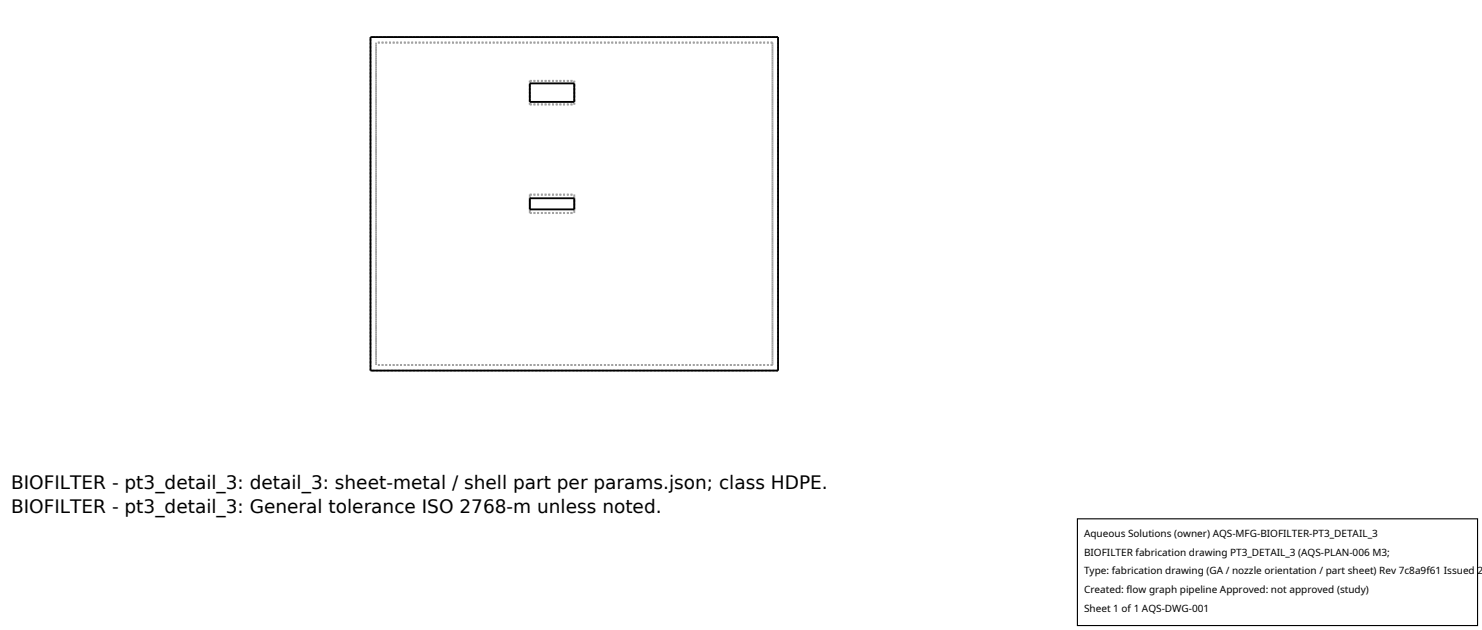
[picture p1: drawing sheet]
<svg xmlns="http://www.w3.org/2000/svg" width="212mm" height="90mm" viewBox="0 0 212 90" stroke-linecap="round" stroke-linejoin="round" font-family="sans-serif">
<defs><g id="words">
<g font-size="2.6">
<text x="1.6" y="69.8">BIOFILTER - pt3_detail_3: detail_3: sheet-metal / shell part per params.json; class HDPE.</text>
<text x="1.6" y="73.3">BIOFILTER - pt3_detail_3: General tolerance ISO 2768-m unless noted.</text>
</g>
<g font-size="1.4">
<text x="154.8" y="76.6">Aqueous Solutions (owner) AQS-MFG-BIOFILTER-PT3_DETAIL_3</text>
<text x="154.8" y="79.3">BIOFILTER fabrication drawing PT3_DETAIL_3 (AQS-PLAN-006 M3;</text>
<text x="154.8" y="82">Type: fabrication drawing (GA / nozzle orientation / part sheet) Rev 7c8a9f61 Issued 2</text>
<text x="154.8" y="84.7">Created: flow graph pipeline Approved: not approved (study)</text>
<text x="154.8" y="87.4">Sheet 1 of 1 AQS-DWG-001</text>
</g>
</g></defs>
<g fill="none" stroke="#a0a0a0" stroke-width=".26" stroke-dasharray=".3 .3" stroke-linecap="butt">
<path d="M53.7 6.1v46M75.7 14.6v-2.7M75.7 14.9v-3.3M75.7 11.6h6.3M75.7 14.9h6.3M75.7 11.6v-.1M75.7 11.5v3.4M75.7 11.5h6.3M82 14.6v-2.7M82 14.9v-3.3M82 11.6v-.1M82 11.5v3.4"/>
<path d="M110.3 6.1h-56.6M110.3 6.1v46M111.1 5.3h-58.2M75.7 29.9v-1.6M75.7 30.4v-2.6M75.7 30.4h6.3M75.7 27.8h6.3M75.7 27.8v2.6M82 29.9v-1.6M82 30.4v-2.6M82 27.8v2.6M52.9 52.9v-47.6"/>
<path d="M53.7 52.1v-46M110.3 52.1v-46M110.3 52.1h-56.6M111.1 52.9v-47.6M111.1 52.9h-58.2"/>
</g>
<path d="M52.9 5.3h58.2v47.6h-58.2zM75.7 11.9h6.3v2.7h-6.3zM75.7 28.3h6.3v1.6h-6.3z" fill="none" stroke="#000" stroke-width=".26"/>
<path d="M153.9 74.1h57.1v15.2h-57.1z" fill="#fff" stroke="#000" stroke-width=".16"/>
<use href="#words"/>
</svg>
